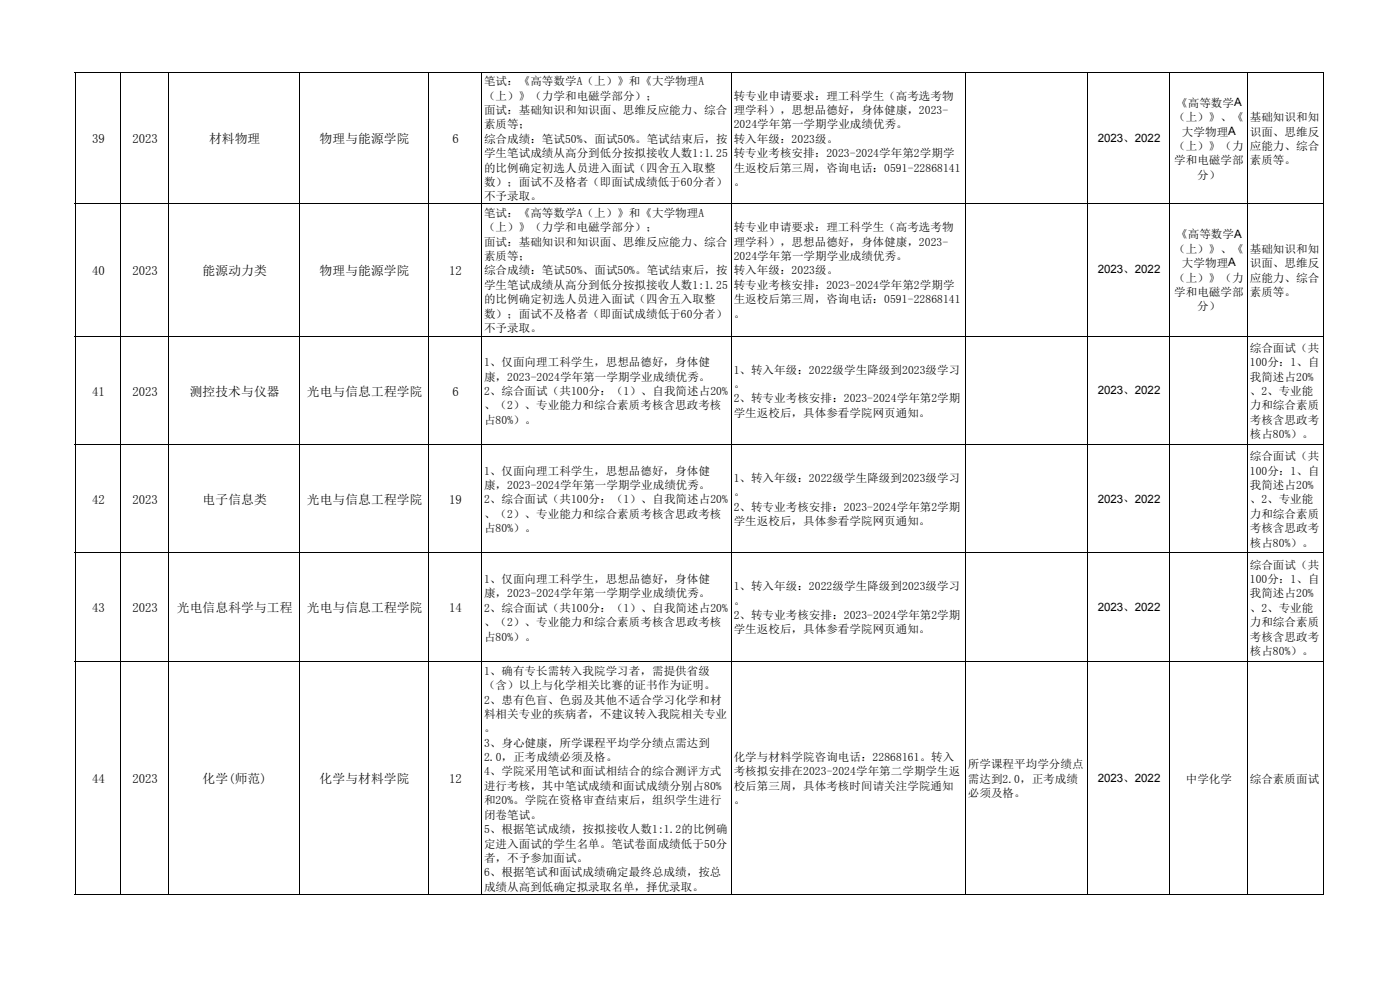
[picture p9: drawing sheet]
<svg xmlns="http://www.w3.org/2000/svg" width="297mm" height="210mm" viewBox="0 0 297 210" stroke-linecap="round" stroke-linejoin="round" font-family="sans-serif">
<defs><g id="words">
<g font-size="2.7">
<text x="19.5" y="30.4">39</text>
<text x="28.1" y="30.4">2023</text>
<text x="44.3" y="30.4">材料物理</text>
<text x="67.8" y="30.4">物理与能源学院</text>
<text x="96" y="30.4">6</text>
<text x="19.5" y="58.3">40</text>
<text x="28.1" y="58.3">2023</text>
<text x="43" y="58.3">能源动力类</text>
<text x="67.8" y="58.3">物理与能源学院</text>
<text x="95.3" y="58.3">12</text>
<text x="19.5" y="83.9">41</text>
<text x="28.1" y="83.9">2023</text>
<text x="40.2" y="83.9">测控技术与仪器</text>
<text x="65.1" y="83.9">光电与信息工程学院</text>
<text x="96" y="83.9">6</text>
<text x="19.5" y="106.9">42</text>
<text x="28.1" y="106.9">2023</text>
<text x="43" y="106.9">电子信息类</text>
<text x="65.1" y="106.9">光电与信息工程学院</text>
<text x="95.3" y="106.9">19</text>
<text x="19.5" y="129.9">43</text>
<text x="28.1" y="129.9">2023</text>
<text x="37.5" y="129.9">光电信息科学与工程</text>
<text x="65.1" y="129.9">光电与信息工程学院</text>
<text x="95.3" y="129.9">14</text>
<text x="19.5" y="166.1">44</text>
<text x="28.1" y="166.1">2023</text>
<text x="43" y="166.1">化学(师范)</text>
<text x="67.8" y="166.1">化学与材料学院</text>
<text x="95.3" y="166.1">12</text>
</g>
<g font-size="2.4">
<text x="102.7" y="18.1">笔试：《高等数学A（上）》和《大学物理A</text>
<text x="102.7" y="21.1">（上）》（力学和电磁学部分）；</text>
<text x="155.6" y="21.1">转专业申请要求：理工科学生（高考选考物</text>
<text x="249.5" y="22.7">《高等数学A</text>
<text x="102.7" y="24.2">面试：基础知识和知识面、思维反应能力、综合</text>
<text x="102.7" y="27.2">素质等；</text>
<text x="155.6" y="24.2">理学科），思想品德好，身体健康，2023-</text>
<text x="155.6" y="27.2">2024学年第一学期学业成绩优秀。</text>
<text x="249.1" y="25.7">（上）》、《</text>
<text x="250.7" y="28.8">大学物理A</text>
<text x="265.1" y="25.7">基础知识和知</text>
<text x="265.1" y="28.8">识面、思维反</text>
<text x="102.7" y="30.3">综合成绩：笔试50%、面试50%。笔试结束后，按</text>
<text x="102.7" y="33.3">学生笔试成绩从高分到低分按拟接收人数1:1.25</text>
<text x="155.6" y="30.3">转入年级：2023级。</text>
<text x="155.6" y="33.3">转专业考核安排：2023-2024学年第2学期学</text>
<text x="232.9" y="30.1">2023、2022</text>
<text x="249.1" y="31.8">（上）》（力</text>
<text x="249.1" y="34.9">学和电磁学部</text>
<text x="265.1" y="31.8">应能力、综合</text>
<text x="265.1" y="34.9">素质等。</text>
<text x="102.7" y="36.4">的比例确定初选人员进入面试（四舍五入取整</text>
<text x="102.7" y="39.4">数）；面试不及格者（即面试成绩低于60分者）</text>
<text x="155.6" y="36.4">生返校后第三周，咨询电话：0591-22868141</text>
<text x="155.6" y="39.4">。</text>
<text x="254" y="37.9">分）</text>
<text x="102.7" y="42.5">不予录取。</text>
<text x="102.7" y="46">笔试：《高等数学A（上）》和《大学物理A</text>
<text x="102.7" y="49.1">（上）》（力学和电磁学部分）；</text>
<text x="102.7" y="52.1">面试：基础知识和知识面、思维反应能力、综合</text>
<text x="155.6" y="49.1">转专业申请要求：理工科学生（高考选考物</text>
<text x="155.6" y="52.1">理学科），思想品德好，身体健康，2023-</text>
<text x="249.1" y="53.6">（上）》、《</text>
<text x="249.5" y="50.6">《高等数学A</text>
<text x="265.1" y="53.6">基础知识和知</text>
<text x="102.7" y="55.2">素质等；</text>
<text x="102.7" y="58.2">综合成绩：笔试50%、面试50%。笔试结束后，按</text>
<text x="155.6" y="55.2">2024学年第一学期学业成绩优秀。</text>
<text x="155.6" y="58.2">转入年级：2023级。</text>
<text x="232.9" y="58">2023、2022</text>
<text x="249.1" y="59.7">（上）》（力</text>
<text x="250.7" y="56.6">大学物理A</text>
<text x="265.1" y="56.6">识面、思维反</text>
<text x="265.1" y="59.7">应能力、综合</text>
<text x="102.7" y="61.3">学生笔试成绩从高分到低分按拟接收人数1:1.25</text>
<text x="102.7" y="64.3">的比例确定初选人员进入面试（四舍五入取整</text>
<text x="155.6" y="61.3">转专业考核安排：2023-2024学年第2学期学</text>
<text x="155.6" y="64.3">生返校后第三周，咨询电话：0591-22868141</text>
<text x="249.1" y="62.8">学和电磁学部</text>
<text x="254" y="65.8">分）</text>
<text x="265.1" y="62.8">素质等。</text>
<text x="102.7" y="67.4">数）；面试不及格者（即面试成绩低于60分者）</text>
<text x="102.7" y="70.4">不予录取。</text>
<text x="155.6" y="67.4">。</text>
<text x="102.7" y="77.7">1、仅面向理工科学生，思想品德好，身体健</text>
<text x="265.1" y="74.7">综合面试（共</text>
<text x="265.1" y="77.7">100分：1、自</text>
<text x="102.7" y="80.7">康，2023-2024学年第一学期学业成绩优秀。</text>
<text x="102.7" y="83.8">2、综合面试（共100分：（1）、自我简述占20%</text>
<text x="155.6" y="79.2">1、转入年级：2022级学生降级到2023级学习</text>
<text x="155.6" y="82.3">。</text>
<text x="232.9" y="83.6">2023、2022</text>
<text x="265.1" y="80.7">我简述占20%</text>
<text x="265.1" y="83.8">、2、专业能</text>
<text x="102.7" y="86.8">、（2）、专业能力和综合素质考核含思政考核</text>
<text x="102.7" y="89.9">占80%）。</text>
<text x="155.6" y="85.3">2、转专业考核安排：2023-2024学年第2学期</text>
<text x="155.6" y="88.4">学生返校后，具体参看学院网页通知。</text>
<text x="265.1" y="86.8">力和综合素质</text>
<text x="265.1" y="89.9">考核含思政考</text>
<text x="265.1" y="92.9">核占80%）。</text>
<text x="102.7" y="100.7">1、仅面向理工科学生，思想品德好，身体健</text>
<text x="265.1" y="97.6">综合面试（共</text>
<text x="265.1" y="100.7">100分：1、自</text>
<text x="102.7" y="103.7">康，2023-2024学年第一学期学业成绩优秀。</text>
<text x="102.7" y="106.8">2、综合面试（共100分：（1）、自我简述占20%</text>
<text x="155.6" y="102.2">1、转入年级：2022级学生降级到2023级学习</text>
<text x="155.6" y="105.2">。</text>
<text x="232.9" y="106.6">2023、2022</text>
<text x="265.1" y="103.7">我简述占20%</text>
<text x="265.1" y="106.8">、2、专业能</text>
<text x="102.7" y="109.8">、（2）、专业能力和综合素质考核含思政考核</text>
<text x="102.7" y="112.9">占80%）。</text>
<text x="155.6" y="108.3">2、转专业考核安排：2023-2024学年第2学期</text>
<text x="155.6" y="111.3">学生返校后，具体参看学院网页通知。</text>
<text x="265.1" y="109.8">力和综合素质</text>
<text x="265.1" y="112.9">考核含思政考</text>
<text x="265.1" y="115.9">核占80%）。</text>
<text x="102.7" y="123.7">1、仅面向理工科学生，思想品德好，身体健</text>
<text x="155.6" y="125.2">1、转入年级：2022级学生降级到2023级学习</text>
<text x="265.1" y="120.6">综合面试（共</text>
<text x="265.1" y="123.7">100分：1、自</text>
<text x="102.7" y="126.7">康，2023-2024学年第一学期学业成绩优秀。</text>
<text x="102.7" y="129.8">2、综合面试（共100分：（1）、自我简述占20%</text>
<text x="155.6" y="128.2">。</text>
<text x="155.6" y="131.3">2、转专业考核安排：2023-2024学年第2学期</text>
<text x="232.9" y="129.6">2023、2022</text>
<text x="265.1" y="126.7">我简述占20%</text>
<text x="265.1" y="129.8">、2、专业能</text>
<text x="102.7" y="132.8">、（2）、专业能力和综合素质考核含思政考核</text>
<text x="102.7" y="135.9">占80%）。</text>
<text x="155.6" y="134.3">学生返校后，具体参看学院网页通知。</text>
<text x="265.1" y="132.8">力和综合素质</text>
<text x="265.1" y="135.9">考核含思政考</text>
<text x="102.7" y="143.1">1、确有专长需转入我院学习者，需提供省级</text>
<text x="265.1" y="138.9">核占80%）。</text>
<text x="102.7" y="146.2">（含）以上与化学相关比赛的证书作为证明。</text>
<text x="102.7" y="149.2">2、患有色盲、色弱及其他不适合学习化学和材</text>
<text x="102.7" y="152.3">料相关专业的疾病者，不建议转入我院相关专业</text>
<text x="102.7" y="155.3">。</text>
<text x="102.7" y="158.4">3、身心健康，所学课程平均学分绩点需达到</text>
<text x="102.7" y="161.4">2.0，正考成绩必须及格。</text>
<text x="155.6" y="161.4">化学与材料学院咨询电话：22868161。转入</text>
<text x="102.7" y="164.5">4、学院采用笔试和面试相结合的综合测评方式</text>
<text x="102.7" y="167.5">进行考核，其中笔试成绩和面试成绩分别占80%</text>
<text x="155.6" y="164.5">考核拟安排在2023-2024学年第二学期学生返</text>
<text x="155.6" y="167.5">校后第三周，具体考核时间请关注学院通知</text>
<text x="205.3" y="163">所学课程平均学分绩点</text>
<text x="205.3" y="166">需达到2.0，正考成绩</text>
<text x="232.9" y="165.8">2023、2022</text>
<text x="251.5" y="166">中学化学</text>
<text x="265.1" y="166">综合素质面试</text>
<text x="102.7" y="170.6">和20%。学院在资格审查结束后，组织学生进行</text>
<text x="102.7" y="173.6">闭卷笔试。</text>
<text x="155.6" y="170.6">。</text>
<text x="205.3" y="169">必须及格。</text>
<text x="102.7" y="176.7">5、根据笔试成绩，按拟接收人数1:1.2的比例确</text>
<text x="102.7" y="179.8">定进入面试的学生名单。笔试卷面成绩低于50分</text>
<text x="102.7" y="182.8">者，不予参加面试。</text>
<text x="102.7" y="185.9">6、根据笔试和面试成绩确定最终总成绩，按总</text>
<text x="102.7" y="188.9">成绩从高到低确定拟录取名单，择优录取。</text>
</g>
</g></defs>
<g fill="none" stroke="#000" stroke-width=".21">
<path d="M15.8 15.4h265.1M15.9 15.3v174.6M25.7 15.3v174.6M35.8 15.3v174.6M63.6 15.3v174.6M90.9 15.3v174.6M102.2 15.3v174.6M155.2 15.3v174.6M204.8 15.3v174.6M230.7 15.3v174.6M248.1 15.3v174.6M264.6 15.3v174.6"/>
<path d="M280.8 15.3v174.6M15.8 43.1h265.1M15.8 71.3h265.1M15.8 94.3h265.1M15.8 117.2h265.1M15.8 140.2h265.1M15.8 189.8h265.1"/>
</g>
<use href="#words"/>
</svg>
